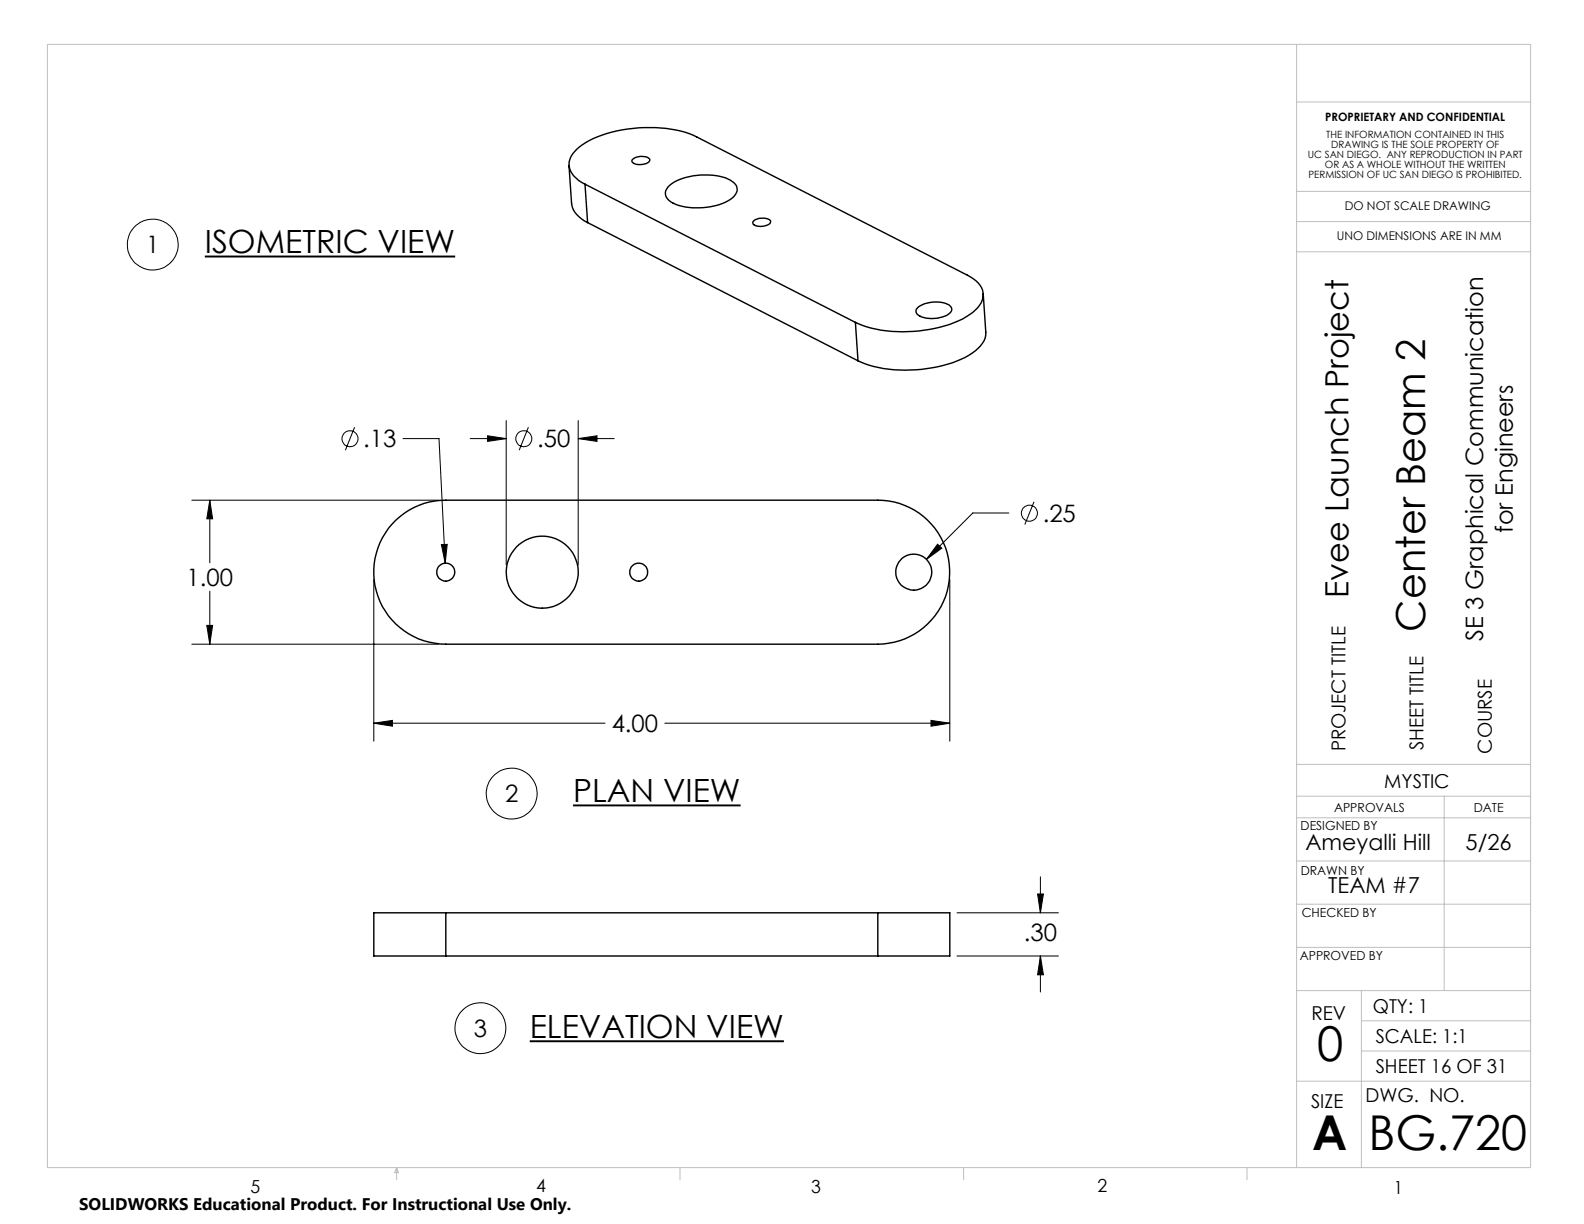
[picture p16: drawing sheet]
<svg xmlns="http://www.w3.org/2000/svg" width="279mm" height="216mm" viewBox="0 0 279 216" stroke-linecap="round" stroke-linejoin="round" font-family="sans-serif">
<defs><g id="words">
<g font-size="8.5">
<text x="232.3" y="187.1">0</text>
<text x="231.5" y="202.9">A</text>
<text x="241.4" y="202.9">BG.720</text>
</g>
<text font-size="7.1" x="251.4" y="111.4" transform="rotate(-90 251.4 111.4)">Center Beam 2</text>
<g font-size="5.6">
<text x="36.1" y="44.6">ISOMETRIC VIEW</text>
<text x="237.9" y="105.4" transform="rotate(-90 237.9 105.4)">Evee Launch Project</text>
<text x="101.1" y="141.5">PLAN VIEW</text>
<text x="93.4" y="183.1">ELEVATION VIEW</text>
</g>
<g font-size="4.2">
<text x="25.8" y="44.6">1</text>
<text x="64.1" y="78.9">.13</text>
<text x="94.7" y="78.9">.50</text>
<text x="183.9" y="92.1">.25</text>
<text x="266.8" y="94" transform="rotate(-90 266.8 94)">for Engineers</text>
<text x="32.9" y="103.4">1.00</text>
<text x="261.6" y="113.1" transform="rotate(-90 261.6 113.1)">SE 3 Graphical Communication</text>
<text x="107.9" y="129.2">4.00</text>
<text x="89.1" y="141.5">2</text>
<text x="180.6" y="166">.30</text>
<text x="83.6" y="182.9">3</text>
</g>
<g font-size="3.9">
<text x="230.3" y="150">Ameyalli Hill</text>
<text x="258.5" y="150">5/26</text>
<text x="234.3" y="157.5">TEAM #7</text>
</g>
<g font-size="3.4">
<text x="237.3" y="132.5" transform="rotate(-90 237.3 132.5)">PROJECT TITLE</text>
<text x="251.1" y="132.3" transform="rotate(-90 251.1 132.3)">SHEET TITLE</text>
<text x="263.1" y="133" transform="rotate(-90 263.1 133)">COURSE</text>
<text x="244.2" y="139">MYSTIC</text>
<text x="231.3" y="180">REV</text>
<text x="242.2" y="178.7">QTY: 1</text>
<text x="242.7" y="183.9">SCALE: 1:1</text>
<text x="242.7" y="189.2">SHEET 16 OF 31</text>
<text x="231.3" y="195.4">SIZE</text>
<text x="240.9" y="194.3">DWG. NO.</text>
</g>
<g font-size="3.2">
<text x="44.2" y="210.4">5</text>
<text x="94.6" y="210.3">4</text>
<text x="143.1" y="210.4">3</text>
<text x="193.6" y="210.3">2</text>
<text x="245.8" y="210.7">1</text>
</g>
<text font-size="3" x="14" y="213.5">SOLIDWORKS Educational Product. For Instructional Use Only.</text>
<g font-size="2.2">
<text x="235.3" y="143.1">APPROVALS</text>
<text x="259.9" y="143.1">DATE</text>
<text x="229.4" y="146.5">DESIGNED BY</text>
<text x="229.4" y="154.4">DRAWN BY</text>
<text x="229.6" y="161.8">CHECKED BY</text>
<text x="229.3" y="169.4">APPROVED BY</text>
</g>
<g font-size="2.1">
<text x="237.2" y="37.1">DO NOT SCALE DRAWING</text>
<text x="235.8" y="42.3">UNO DIMENSIONS ARE IN MM</text>
</g>
<text font-size="2" x="233.8" y="21.4">PROPRIETARY AND CONFIDENTIAL</text>
<g font-size="1.8">
<text x="230.7" y="27.9">UC SAN DIEGO. ANY REPRODUCTION IN PART</text>
<text x="233.7" y="29.7">OR AS A WHOLE WITHOUT THE WRITTEN</text>
<text x="233.9" y="24.4">THE INFORMATION CONTAINED IN THIS</text>
<text x="234.8" y="26.2">DRAWING IS THE SOLE PROPERTY OF</text>
<text x="230.8" y="31.5">PERMISSION OF UC SAN DIEGO IS PROHIBITED.</text>
</g>
</g></defs>
<g fill="none" stroke="#000" stroke-width=".18">
<path d="M62.5 75.4l-1.6 4M71.1 77.4h6.3l1.1 21.9M82.9 77.4h6.4M86 76.9l3.3 .5-3.3 .5zM89.3 74.2v25.5M93.2 75.4l-1.6 4M102 77.4l3.3-.5v1zM102 77.4h6.3M102 74.2v25.5M33.8 88.2h43.6M37 88.2l.5 3.3h-1zM37 88.2v11.1"/>
<path d="M77.9 96.1l1-.1-.4 3.3zM165.4 96l.7 .7-2.7 2zM177.9 90.5h-6.3l-8.2 8.2M182.4 88.5l-1.6 4M33.8 113.6h43.6M36.5 110.3h1l-.5 3.3zM37 104.3v9.3M65.9 102.2v28.5M167.5 102.2v28.5M65.9 127.6l3.3-.5v1zM65.9 127.6h40.8M117.3 127.6h50.2"/>
<path d="M164.2 127.1l3.3 .5-3.3 .5zM183 157.7h1l-.5 3.3zM183.5 154.7v6.3M168.8 168.6h17.9M168.8 161h17.9M183.5 168.6l.5 3.3h-1zM183.5 168.6v6.4"/>
<circle cx="26.9" cy="43.1" r="4.5"/>
<circle cx="61.7" cy="77.4" r="1.42"/>
<circle cx="92.4" cy="77.4" r="1.42"/>
<circle cx="181.6" cy="90.5" r="1.41"/>
<circle cx="90.3" cy="140" r="4.5"/>
<circle cx="84.7" cy="181.4" r="4.5"/>
</g>
<path d="M36.1 45.2h44.2M101.1 142.1h29.5M93.4 183.7h44.9" fill="none" stroke="#000" stroke-width=".34"/>
<g fill="none" stroke="#c0c0c0" stroke-width=".18">
<path d="M8.4 7.8h261.6v198.2h-261.6zM228.7 7.8v198.2M228.7 18h41.3M228.7 33.8h41.3M228.7 39.1h41.3M228.7 44.4h41.3M228.7 134.8h41.3M228.7 159.5h41.3M228.7 151.9h41.3M228.7 144.3h41.3M228.7 140.4h41.3M254.7 140.4v34.3"/>
<path d="M228.7 174.7h41.3M228.7 167.1h41.3M240.1 174.7v31.3M228.7 190.7h41.3M240.1 185.4h29.9M240.1 180.1h29.9M70 206v2.1M70 206l.3 .8h-.7zM119.9 206v2.1M170 206v2.1M220 206v2.1"/>
</g>
<path d="M37 88.2l.5 3.3h-1zM36.5 110.3h1l-.5 3.3zM65.9 127.6l3.3-.5v1zM164.2 127.1l3.3 .5-3.3 .5zM77.9 96.1l.6 3.2 .4-3.3zM86 76.9l3.3 .5-3.3 .5zM102 77.4l3.3-.5v1zM165.4 96l-2 2.7 2.7-2zM183.5 168.6l.5 3.3h-1zM183 157.7h1l-.5 3.3z" fill="#000"/>
<g fill="none" stroke="#000" stroke-width=".25">
<path d="M100.4 29.2l.4 6.7a4.3 4.3 0 0 0 2.8 3.4M103.2 32.5a4.3 4.3 0 0 1-2.8-3.6 4.6 4.6 0 0 1 2.4-3.4 22.9 22.9 0 0 1 13.8-2.9 16.1 16.1 0 0 1 6.3 1.6l47.7 24.3a4.2 4.2 0 0 1 2.8 3.6 5 5 0 0 1-3 3.8 24.5 24.5 0 0 1-15 2.3l-2.4-.5-2.1-.8M103.2 32.5l47.7 24.4M103.2 32.5l.4 6.8M103.6 39.3l47.7 24.3M111.6 28.1a2.54 2.54 0 0 1 2.9-.1 .61 .61 0 0 1-.5 .9 2.12 2.12 0 0 1-2.6-.5zM118.1 32.7a10.7 10.7 0 0 1 7.5-1.8 5.3 5.3 0 0 1 4.3 1.9 2.05 2.05 0 0 1-1.2 2.4 11.9 11.9 0 0 1-10 .6 1.77 1.77 0 0 1-1.3-1.3 1.77 1.77 0 0 1 .7-1.8zM133.1 38.8a2.79 2.79 0 0 1 2.8 .1v.3a2.05 2.05 0 0 1-2.2 .7l-.4-.1a.53 .53 0 0 1-.5-.4 .53 .53 0 0 1 .3-.6zM150.9 56.9l.4 6.7M161.8 54.3a5.3 5.3 0 0 1 5.8-.4 .86 .86 0 0 1-.3 1.5 5.2 5.2 0 0 1-5.5 0 .75 .75 0 0 1 0-1.1zM173.4 51.8l.5 6.8a3.9 3.9 0 0 1-1.9 3.3 19.2 19.2 0 0 1-10.4 3.3 20.4 20.4 0 0 1-10.3-1.6M69.8 91.8a12.8 12.8 0 0 1 8.8-3.6h76.2a12.7 12.7 0 0 1 12.7 12.7 12.7 12.7 0 0 1-12.7 12.7h-76.2a12.7 12.7 0 0 1-11.8-7.9 12.7 12.7 0 0 1 3-13.9z"/>
<path d="M78.6 161h-12.7v7.6h12.7M78.6 161v7.6M78.6 168.6h76.2M78.6 161h76.2M154.8 161h12.7v7.6h-12.7M154.8 161v7.6"/>
<circle cx="78.6" cy="100.9" r="1.6"/>
<circle cx="95.6" cy="100.9" r="6.3"/>
<circle cx="112.6" cy="100.9" r="1.59"/>
<circle cx="161.2" cy="100.9" r="3.2"/>
</g>
<use href="#words"/>
</svg>
